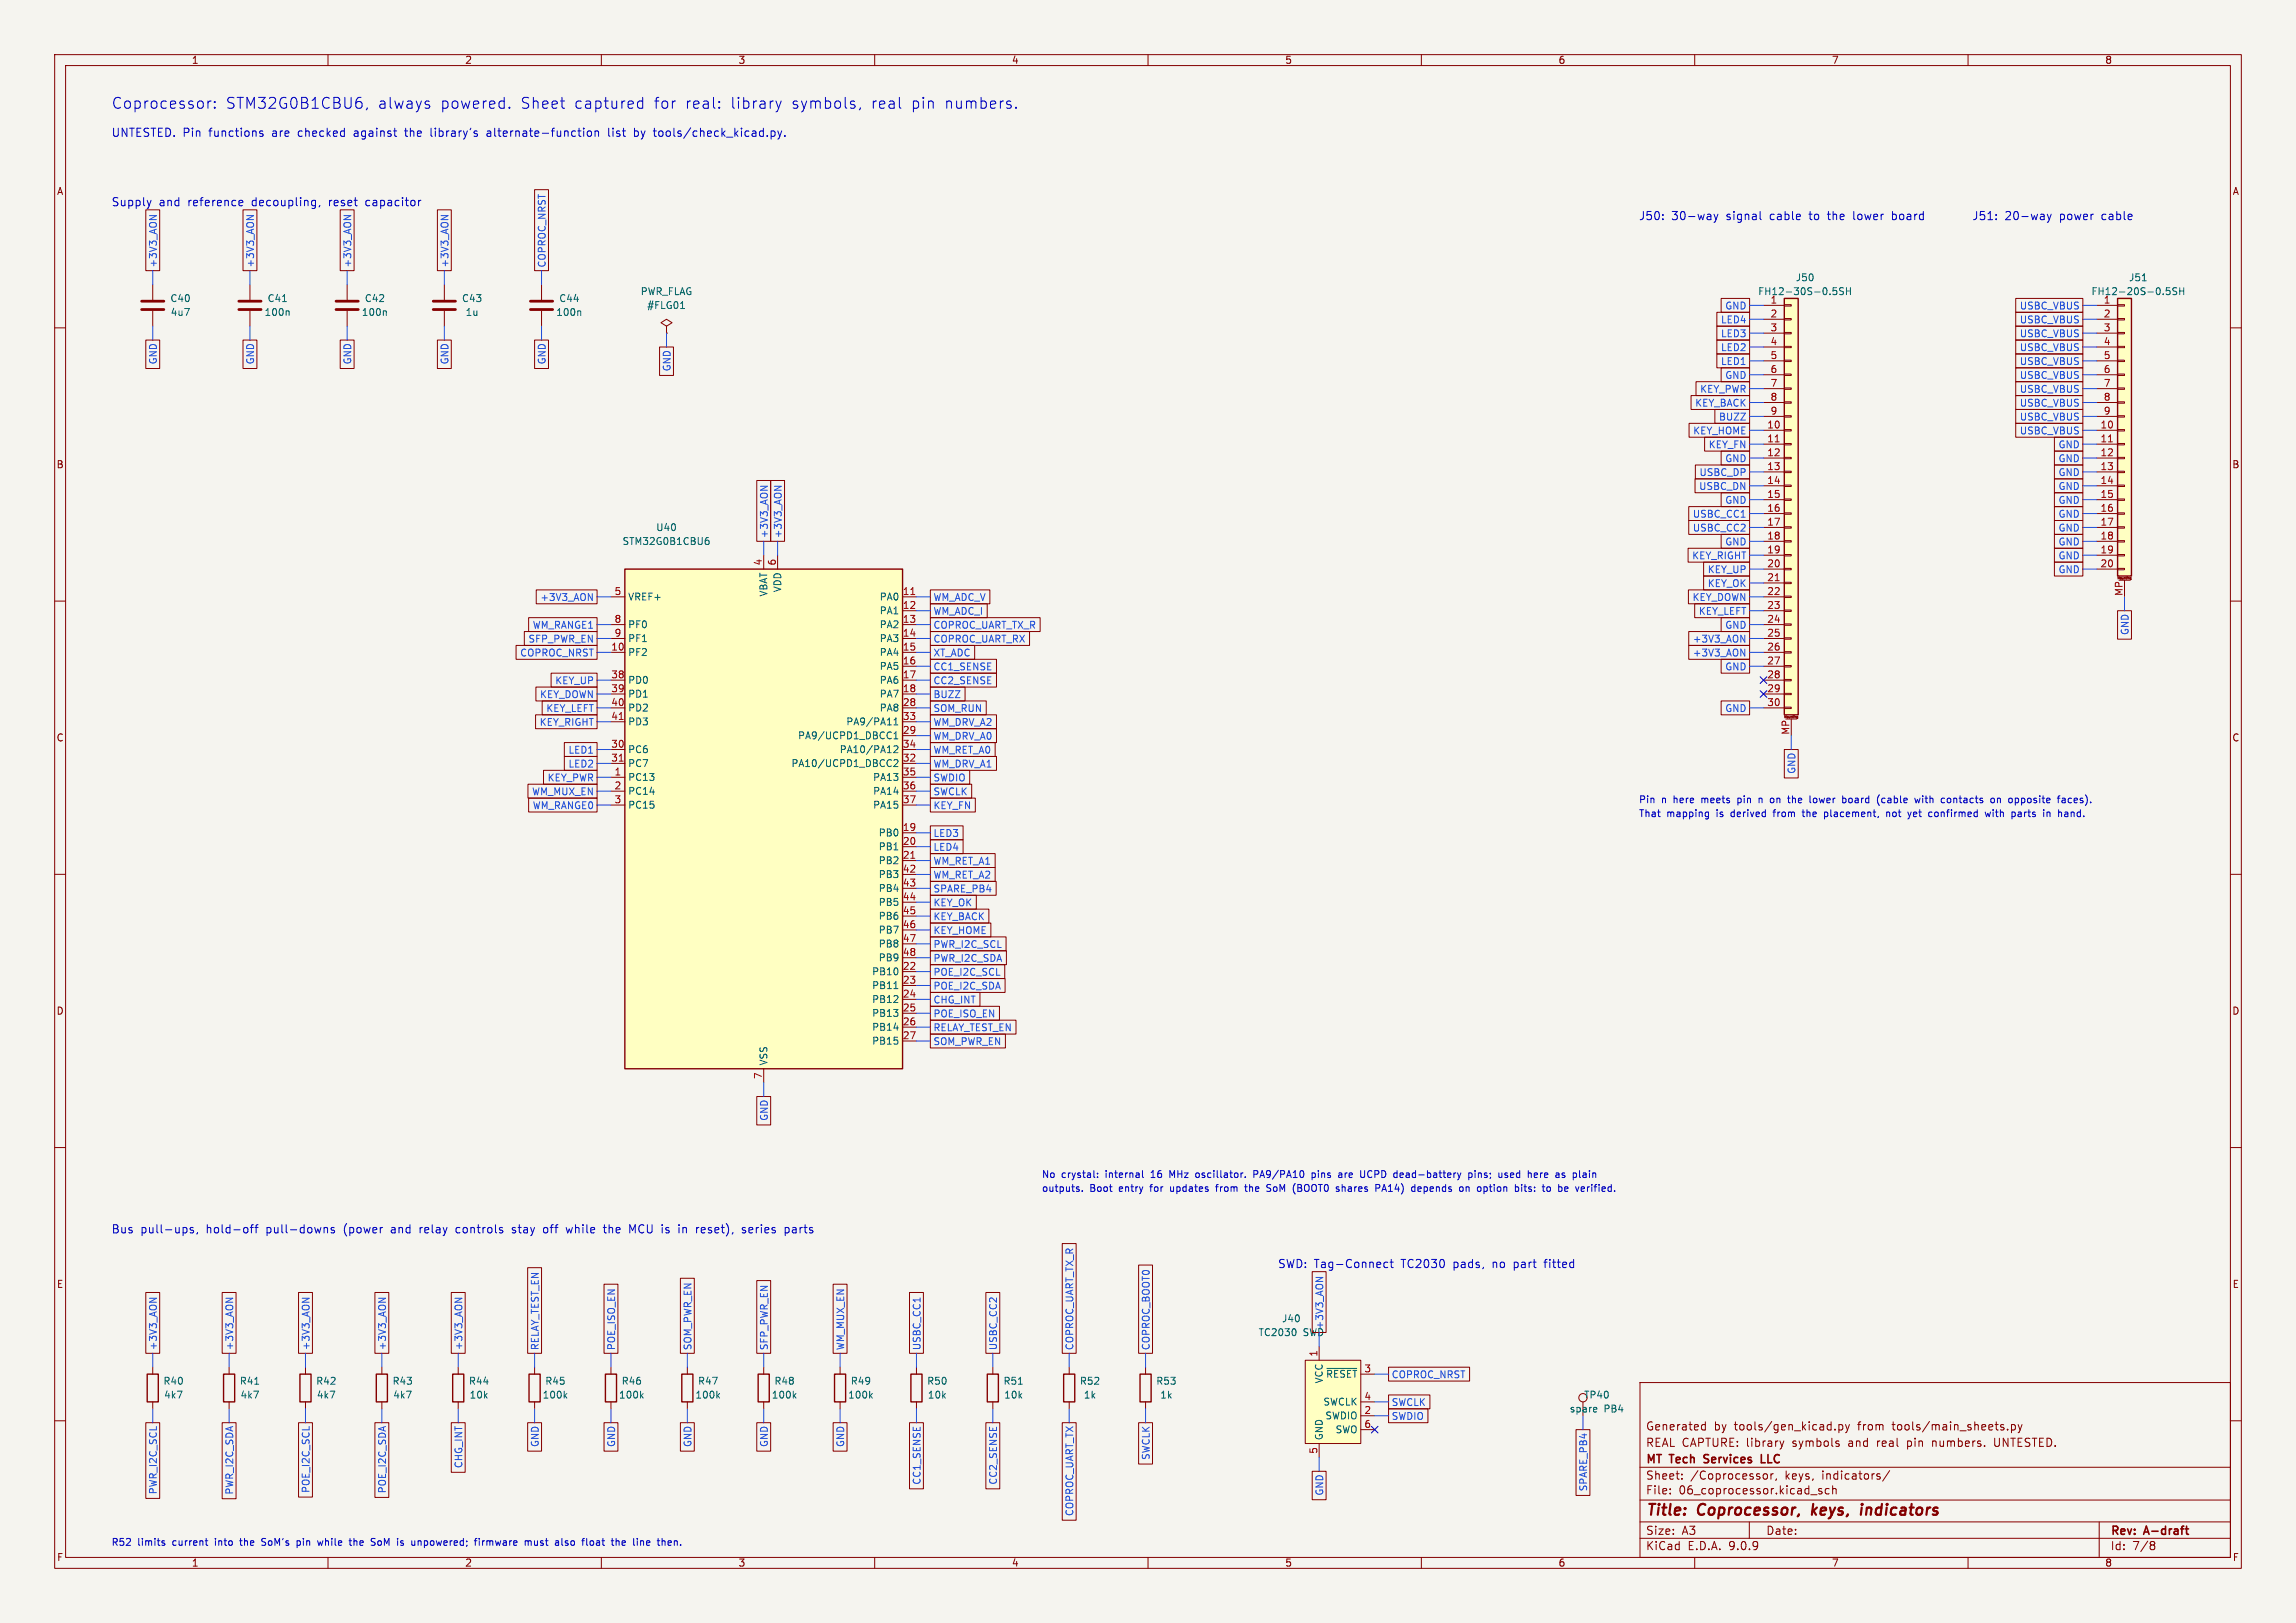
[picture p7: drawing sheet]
<svg xmlns="http://www.w3.org/2000/svg" width="420mm" height="297mm" viewBox="0 0 420 297" stroke-linecap="round" stroke-linejoin="round" font-family="sans-serif">
<defs><g id="words">
<g font-size="2.8" fill="#0000c2">
<text x="20.3" y="20.1">Coprocessor:</text>
<text x="41.2" y="20.1">STM32G0B1CBU6,</text>
<text x="69.1" y="20.1">always</text>
<text x="80.6" y="20.1">powered.</text>
<text x="95.3" y="20.1">Sheet</text>
<text x="105.2" y="20.1">captured</text>
<text x="119.8" y="20.1">for</text>
<text x="125.6" y="20.1">real:</text>
<text x="133.9" y="20.1">library</text>
<text x="145.1" y="20.1">symbols,</text>
<text x="159.7" y="20.1">real</text>
<text x="167.1" y="20.1">pin</text>
<text x="173.3" y="20.1">numbers.</text>
</g>
<g font-size="2.8" fill="#840000">
<text x="301" y="277.9">Title:</text>
<text x="310.6" y="277.9">Coprocessor,</text>
<text x="332.3" y="277.9">keys,</text>
<text x="342.1" y="277.9">indicators</text>
</g>
<g font-size="2.1" fill="#0000c2">
<text x="20.3" y="25.2">UNTESTED. Pin</text>
<text x="38.3" y="25.2">functions</text>
<text x="49.9" y="25.2">are</text>
<text x="54.8" y="25.2">checked</text>
<text x="65.2" y="25.2">against</text>
<text x="74.7" y="25.2">the</text>
<text x="79.5" y="25.2">library's</text>
<text x="89.9" y="25.2">alternate-function</text>
<text x="112.3" y="25.2">list</text>
<text x="117.2" y="25.2">by</text>
<text x="121" y="25.2">tools/check_kicad.py.</text>
<text x="20.3" y="37.9">Supply</text>
<text x="29" y="37.9">and</text>
<text x="34.4" y="37.9">reference</text>
<text x="46.2" y="37.9">decoupling,</text>
<text x="60.4" y="37.9">reset</text>
<text x="67.3" y="37.9">capacitor</text>
<text x="299.7" y="40.4">J50:</text>
<text x="305.7" y="40.4">30-way</text>
<text x="315.8" y="40.4">signal</text>
<text x="323.9" y="40.4">cable</text>
<text x="331.3" y="40.4">to</text>
<text x="334.8" y="40.4">the</text>
<text x="339.6" y="40.4">lower</text>
<text x="346.8" y="40.4">board</text>
<text x="360.7" y="40.4">J51:</text>
<text x="366.7" y="40.4">20-way</text>
<text x="376.8" y="40.4">power</text>
<text x="384.6" y="40.4">cable</text>
<text x="20.3" y="225.8">Bus</text>
<text x="25.7" y="225.8">pull-ups,</text>
<text x="37.8" y="225.8">hold-off</text>
<text x="48.9" y="225.8">pull-downs</text>
<text x="63.2" y="225.8">(power</text>
<text x="72" y="225.8">and</text>
<text x="77.3" y="225.8">relay</text>
<text x="84.1" y="225.8">controls</text>
<text x="94.6" y="225.8">stay</text>
<text x="100.4" y="225.8">off</text>
<text x="104.8" y="225.8">while</text>
<text x="111.8" y="225.8">the</text>
<text x="116.6" y="225.8">MCU is</text>
<text x="125.9" y="225.8">in</text>
<text x="129.3" y="225.8">reset),</text>
<text x="137.9" y="225.8">series</text>
<text x="145.8" y="225.8">parts</text>
<text x="233.7" y="232.2">SWD: Tag-Connect</text>
<text x="256.4" y="232.2">TC2030</text>
<text x="266" y="232.2">pads,</text>
<text x="273.3" y="232.2">no</text>
<text x="277.3" y="232.2">part</text>
<text x="283.1" y="232.2">fitted</text>
</g>
<g font-size="2.1" fill="#840000">
<text x="301" y="262">Generated</text>
<text x="313.5" y="262">by</text>
<text x="317.3" y="262">tools/gen_kicad.py</text>
<text x="340" y="262">from</text>
<text x="346.5" y="262">tools/main_sheets.py</text>
<text x="301" y="268.2">MT</text>
<text x="301" y="265">REAL CAPTURE: library</text>
<text x="305.6" y="268.2">Tech</text>
<text x="312.4" y="268.2">Services</text>
<text x="323.4" y="268.2">LLC</text>
<text x="328" y="265">symbols</text>
<text x="338.4" y="265">and</text>
<text x="343.8" y="265">real</text>
<text x="349.4" y="265">pin</text>
<text x="354.2" y="265">numbers.</text>
<text x="365.7" y="265">UNTESTED.</text>
<text x="301" y="273.7">File:</text>
<text x="301" y="271">Sheet:</text>
<text x="307.1" y="273.7">06_coprocessor.kicad_sch</text>
<text x="309.2" y="271">/Coprocessor,</text>
<text x="326.6" y="271">keys,</text>
<text x="333.5" y="271">indicators/</text>
<text x="301" y="281.1">Size:</text>
<text x="307.6" y="281.1">A3</text>
<text x="323" y="281.1">Date:</text>
<text x="386" y="281.3">Rev:</text>
<text x="392.4" y="281.3">A-draft</text>
<text x="301" y="283.9">KiCad</text>
<text x="308.7" y="283.9">E.D.A.</text>
<text x="316.3" y="283.9">9.0.9</text>
<text x="386" y="283.9">Id:</text>
<text x="390.1" y="283.9">7/8</text>
</g>
<g font-size="1.8" fill="#840000">
<text x="35" y="11.9">1</text>
<text x="85" y="11.9">2</text>
<text x="135" y="11.9">3</text>
<text x="185" y="11.9">4</text>
<text x="235" y="11.9">5</text>
<text x="285" y="11.9">6</text>
<text x="335" y="11.9">7</text>
<text x="385" y="11.9">8</text>
<text x="10.3" y="35.9">A</text>
<text x="408.3" y="35.9">A</text>
<text x="10.3" y="85.9">B</text>
<text x="408.2" y="85.9">B</text>
<text x="10.3" y="135.9">C</text>
<text x="408.2" y="135.9">C</text>
<text x="10.3" y="185.9">D</text>
<text x="408.2" y="185.9">D</text>
<text x="10.3" y="235.9">E</text>
<text x="408.3" y="235.9">E</text>
<text x="10.3" y="285.9">F</text>
<text x="35" y="286.9">1</text>
<text x="85" y="286.9">2</text>
<text x="135" y="286.9">3</text>
<text x="185" y="286.9">4</text>
<text x="235" y="286.9">5</text>
<text x="285" y="286.9">6</text>
<text x="335" y="286.9">7</text>
<text x="385" y="286.9">8</text>
<text x="408.3" y="285.9">F</text>
</g>
<g font-size="1.8" fill="#1d4ed8">
<text x="28.9" y="49.1" transform="rotate(-90 28.9 49.1)">+3V3_AON</text>
<text x="46.7" y="49.1" transform="rotate(-90 46.7 49.1)">+3V3_AON</text>
<text x="64.5" y="49.1" transform="rotate(-90 64.5 49.1)">+3V3_AON</text>
<text x="82.2" y="49.1" transform="rotate(-90 82.2 49.1)">+3V3_AON</text>
<text x="100" y="49.1" transform="rotate(-90 100 49.1)">COPROC_NRST</text>
<text x="314.7" y="59.4">LED4</text>
<text x="315.5" y="56.8">GND</text>
<text x="369.4" y="56.8">USBC_VBUS</text>
<text x="369.4" y="59.4">USBC_VBUS</text>
<text x="314.7" y="61.9">LED3</text>
<text x="314.7" y="64.5">LED2</text>
<text x="369.4" y="64.5">USBC_VBUS</text>
<text x="369.4" y="61.9">USBC_VBUS</text>
<text x="28.9" y="66.8" transform="rotate(-90 28.9 66.8)">GND</text>
<text x="46.7" y="66.8" transform="rotate(-90 46.7 66.8)">GND</text>
<text x="64.5" y="66.8" transform="rotate(-90 64.5 66.8)">GND</text>
<text x="82.2" y="66.8" transform="rotate(-90 82.2 66.8)">GND</text>
<text x="100" y="66.8" transform="rotate(-90 100 66.8)">GND</text>
<text x="122.9" y="68.1" transform="rotate(-90 122.9 68.1)">GND</text>
<text x="314.7" y="67">LED1</text>
<text x="315.5" y="69.5">GND</text>
<text x="369.4" y="69.5">USBC_VBUS</text>
<text x="369.4" y="67">USBC_VBUS</text>
<text x="310" y="74.6">KEY_BACK</text>
<text x="310.9" y="72.1">KEY_PWR</text>
<text x="314.3" y="77.2">BUZZ</text>
<text x="369.4" y="77.2">USBC_VBUS</text>
<text x="369.4" y="74.6">USBC_VBUS</text>
<text x="369.4" y="72.1">USBC_VBUS</text>
<text x="309.6" y="79.7">KEY_HOME</text>
<text x="312.5" y="82.2">KEY_FN</text>
<text x="369.4" y="79.7">USBC_VBUS</text>
<text x="376.4" y="82.2">GND</text>
<text x="310.7" y="89.9">USBC_DN</text>
<text x="310.8" y="87.3">USBC_DP</text>
<text x="315.5" y="84.8">GND</text>
<text x="376.4" y="87.3">GND</text>
<text x="376.4" y="84.8">GND</text>
<text x="376.4" y="89.9">GND</text>
<text x="309.6" y="94.9">USBC_CC1</text>
<text x="315.5" y="92.4">GND</text>
<text x="376.4" y="94.9">GND</text>
<text x="376.4" y="92.4">GND</text>
<text x="140.7" y="98.6" transform="rotate(-90 140.7 98.6)">+3V3_AON</text>
<text x="143.2" y="98.6" transform="rotate(-90 143.2 98.6)">+3V3_AON</text>
<text x="309.6" y="97.5">USBC_CC2</text>
<text x="315.5" y="100">GND</text>
<text x="376.4" y="100">GND</text>
<text x="376.4" y="97.5">GND</text>
<text x="309.4" y="102.6">KEY_RIGHT</text>
<text x="312.3" y="105.1">KEY_UP</text>
<text x="312.3" y="107.6">KEY_OK</text>
<text x="376.4" y="105.1">GND</text>
<text x="376.4" y="102.6">GND</text>
<text x="98.7" y="110.2">+3V3_AON</text>
<text x="170.7" y="112.7">WM_ADC_I</text>
<text x="170.7" y="110.2">WM_ADC_V</text>
<text x="309.5" y="110.2">KEY_DOWN</text>
<text x="310.7" y="112.7">KEY_LEFT</text>
<text x="96.6" y="117.8">SFP_PWR_EN</text>
<text x="97.4" y="115.3">WM_RANGE1</text>
<text x="170.7" y="117.8">COPROC_UART_RX</text>
<text x="170.7" y="115.3">COPROC_UART_TX_R</text>
<text x="309.6" y="117.8">+3V3_AON</text>
<text x="315.5" y="115.3">GND</text>
<text x="389.6" y="116.3" transform="rotate(-90 389.6 116.3)">GND</text>
<text x="95.1" y="120.3">COPROC_NRST</text>
<text x="101.5" y="125.4">KEY_UP</text>
<text x="170.7" y="120.3">XT_ADC</text>
<text x="170.7" y="122.9">CC1_SENSE</text>
<text x="170.7" y="125.4">CC2_SENSE</text>
<text x="309.6" y="120.3">+3V3_AON</text>
<text x="315.5" y="122.9">GND</text>
<text x="98.7" y="128">KEY_DOWN</text>
<text x="99.8" y="130.5">KEY_LEFT</text>
<text x="170.7" y="128">BUZZ</text>
<text x="170.7" y="130.5">SOM_RUN</text>
<text x="315.5" y="130.5">GND</text>
<text x="98.6" y="133">KEY_RIGHT</text>
<text x="170.7" y="133">WM_DRV_A2</text>
<text x="170.7" y="135.6">WM_DRV_A0</text>
<text x="100.1" y="143.2">KEY_PWR</text>
<text x="103.9" y="140.7">LED2</text>
<text x="103.9" y="138.1">LED1</text>
<text x="170.7" y="138.1">WM_RET_A0</text>
<text x="170.7" y="140.7">WM_DRV_A1</text>
<text x="170.7" y="143.2">SWDIO</text>
<text x="328.6" y="141.7" transform="rotate(-90 328.6 141.7)">GND</text>
<text x="97.2" y="145.7">WM_MUX_EN</text>
<text x="97.4" y="148.3">WM_RANGE0</text>
<text x="170.7" y="145.7">SWCLK</text>
<text x="170.7" y="148.3">KEY_FN</text>
<text x="170.7" y="153.4">LED3</text>
<text x="170.7" y="155.9">LED4</text>
<text x="170.7" y="161">WM_RET_A2</text>
<text x="170.7" y="158.4">WM_RET_A1</text>
<text x="170.7" y="163.5">SPARE_PB4</text>
<text x="170.7" y="166.1">KEY_OK</text>
<text x="170.7" y="168.6">KEY_BACK</text>
<text x="170.7" y="173.7">PWR_I2C_SCL</text>
<text x="170.7" y="171.1">KEY_HOME</text>
<text x="170.7" y="176.2">PWR_I2C_SDA</text>
<text x="170.7" y="178.8">POE_I2C_SCL</text>
<text x="170.7" y="183.8">CHG_INT</text>
<text x="170.7" y="181.3">POE_I2C_SDA</text>
<text x="170.7" y="186.4">POE_ISO_EN</text>
<text x="170.7" y="188.9">RELAY_TEST_EN</text>
<text x="170.7" y="191.5">SOM_PWR_EN</text>
<text x="140.7" y="205.2" transform="rotate(-90 140.7 205.2)">GND</text>
<text x="242.3" y="243.4" transform="rotate(-90 242.3 243.4)">+3V3_AON</text>
<text x="28.9" y="247.2" transform="rotate(-90 28.9 247.2)">+3V3_AON</text>
<text x="42.9" y="247.2" transform="rotate(-90 42.9 247.2)">+3V3_AON</text>
<text x="56.8" y="247.2" transform="rotate(-90 56.8 247.2)">+3V3_AON</text>
<text x="70.8" y="247.2" transform="rotate(-90 70.8 247.2)">+3V3_AON</text>
<text x="84.8" y="247.2" transform="rotate(-90 84.8 247.2)">+3V3_AON</text>
<text x="98.7" y="247.2" transform="rotate(-90 98.7 247.2)">RELAY_TEST_EN</text>
<text x="112.7" y="247.2" transform="rotate(-90 112.7 247.2)">POE_ISO_EN</text>
<text x="126.7" y="247.2" transform="rotate(-90 126.7 247.2)">SOM_PWR_EN</text>
<text x="140.7" y="247.2" transform="rotate(-90 140.7 247.2)">SFP_PWR_EN</text>
<text x="154.6" y="247.2" transform="rotate(-90 154.6 247.2)">WM_MUX_EN</text>
<text x="168.6" y="247.2" transform="rotate(-90 168.6 247.2)">USBC_CC1</text>
<text x="182.6" y="247.2" transform="rotate(-90 182.6 247.2)">USBC_CC2</text>
<text x="196.5" y="247.2" transform="rotate(-90 196.5 247.2)">COPROC_UART_TX_R</text>
<text x="210.5" y="247.2" transform="rotate(-90 210.5 247.2)">COPROC_BOOT0</text>
<text x="254.5" y="252.4">COPROC_NRST</text>
<text x="254.5" y="257.5">SWCLK</text>
<text x="254.5" y="260">SWDIO</text>
<text x="84.8" y="268.8" transform="rotate(-90 84.8 268.8)">CHG_INT</text>
<text x="98.7" y="264.9" transform="rotate(-90 98.7 264.9)">GND</text>
<text x="112.7" y="264.9" transform="rotate(-90 112.7 264.9)">GND</text>
<text x="126.7" y="264.9" transform="rotate(-90 126.7 264.9)">GND</text>
<text x="140.7" y="264.9" transform="rotate(-90 140.7 264.9)">GND</text>
<text x="154.6" y="264.9" transform="rotate(-90 154.6 264.9)">GND</text>
<text x="210.5" y="267.3" transform="rotate(-90 210.5 267.3)">SWCLK</text>
<text x="28.9" y="273.5" transform="rotate(-90 28.9 273.5)">PWR_I2C_SCL</text>
<text x="42.9" y="273.6" transform="rotate(-90 42.9 273.6)">PWR_I2C_SDA</text>
<text x="56.8" y="273.3" transform="rotate(-90 56.8 273.3)">POE_I2C_SCL</text>
<text x="70.8" y="273.4" transform="rotate(-90 70.8 273.4)">POE_I2C_SDA</text>
<text x="168.6" y="271.8" transform="rotate(-90 168.6 271.8)">CC1_SENSE</text>
<text x="182.6" y="271.8" transform="rotate(-90 182.6 271.8)">CC2_SENSE</text>
<text x="242.3" y="273.8" transform="rotate(-90 242.3 273.8)">GND</text>
<text x="290.5" y="273" transform="rotate(-90 290.5 273)">SPARE_PB4</text>
<text x="196.5" y="277.5" transform="rotate(-90 196.5 277.5)">COPROC_UART_TX</text>
</g>
<g font-size="1.8" fill="#006464">
<text x="328.4" y="51.7">J50</text>
<text x="389.4" y="51.7">J51</text>
<text x="31.1" y="55.5">C40</text>
<text x="31.1" y="58">4u7</text>
<text x="48.3" y="58">100n</text>
<text x="48.9" y="55.5">C41</text>
<text x="66.1" y="58">100n</text>
<text x="66.6" y="55.5">C42</text>
<text x="84.4" y="55.5">C43</text>
<text x="85.1" y="58">1u</text>
<text x="101.6" y="58">100n</text>
<text x="102.2" y="55.5">C44</text>
<text x="117.1" y="54.2">PWR_FLAG</text>
<text x="118.3" y="56.7">#FLG01</text>
<text x="321.5" y="54.2">FH12-30S-0.5SH</text>
<text x="323.8" y="55.6">1</text>
<text x="382.5" y="54.2">FH12-20S-0.5SH</text>
<text x="384.7" y="55.6">1</text>
<text x="113.8" y="99.9">STM32G0B1CBU6</text>
<text x="119.9" y="97.4">U40</text>
<text x="114.8" y="110.1">VREF+</text>
<text x="140.6" y="109.3" transform="rotate(-90 140.6 109.3)">VBAT</text>
<text x="143.1" y="108.5" transform="rotate(-90 143.1 108.5)">VDD</text>
<text x="160.8" y="110.1">PA0</text>
<text x="160.8" y="112.6">PA1</text>
<text x="114.8" y="115.2">PF0</text>
<text x="114.8" y="117.7">PF1</text>
<text x="160.8" y="115.2">PA2</text>
<text x="160.8" y="117.7">PA3</text>
<text x="114.8" y="120.2">PF2</text>
<text x="114.8" y="125.3">PD0</text>
<text x="160.8" y="120.2">PA4</text>
<text x="160.8" y="122.8">PA5</text>
<text x="160.8" y="125.3">PA6</text>
<text x="114.8" y="127.9">PD1</text>
<text x="114.8" y="130.4">PD2</text>
<text x="160.8" y="127.9">PA7</text>
<text x="160.8" y="130.4">PA8</text>
<text x="114.8" y="132.9">PD3</text>
<text x="145.9" y="135.5">PA9/UCPD1_DBCC1</text>
<text x="154.7" y="132.9">PA9/PA11</text>
<text x="114.8" y="138">PC6</text>
<text x="114.8" y="140.6">PC7</text>
<text x="114.8" y="143.1">PC13</text>
<text x="144.7" y="140.6">PA10/UCPD1_DBCC2</text>
<text x="153.5" y="138">PA10/PA12</text>
<text x="159.6" y="143.1">PA13</text>
<text x="114.8" y="145.6">PC14</text>
<text x="114.8" y="148.2">PC15</text>
<text x="159.6" y="145.6">PA14</text>
<text x="159.6" y="148.2">PA15</text>
<text x="160.6" y="153.3">PB0</text>
<text x="160.6" y="155.8">PB1</text>
<text x="160.6" y="158.3">PB2</text>
<text x="160.6" y="160.9">PB3</text>
<text x="160.6" y="163.4">PB4</text>
<text x="160.6" y="166">PB5</text>
<text x="160.6" y="168.5">PB6</text>
<text x="160.6" y="171">PB7</text>
<text x="160.6" y="173.6">PB8</text>
<text x="159.4" y="178.7">PB10</text>
<text x="160.6" y="176.1">PB9</text>
<text x="159.4" y="181.2">PB11</text>
<text x="159.4" y="183.7">PB12</text>
<text x="159.4" y="186.3">PB13</text>
<text x="159.4" y="188.8">PB14</text>
<text x="159.4" y="191.4">PB15</text>
<text x="140.6" y="195.1" transform="rotate(-90 140.6 195.1)">VSS</text>
<text x="230.1" y="244.7">TC2030</text>
<text x="234.4" y="242.2">J40</text>
<text x="238.4" y="244.7">SWD</text>
<text x="29.8" y="253.6">R40</text>
<text x="29.9" y="256.1">4k7</text>
<text x="43.8" y="253.6">R41</text>
<text x="43.9" y="256.1">4k7</text>
<text x="57.7" y="253.6">R42</text>
<text x="57.9" y="256.1">4k7</text>
<text x="71.7" y="253.6">R43</text>
<text x="71.8" y="256.1">4k7</text>
<text x="85.7" y="253.6">R44</text>
<text x="85.8" y="256.1">10k</text>
<text x="99.2" y="256.1">100k</text>
<text x="99.7" y="253.6">R45</text>
<text x="113.1" y="256.1">100k</text>
<text x="113.6" y="253.6">R46</text>
<text x="127.1" y="256.1">100k</text>
<text x="127.6" y="253.6">R47</text>
<text x="141.1" y="256.1">100k</text>
<text x="141.6" y="253.6">R48</text>
<text x="155.1" y="256.1">100k</text>
<text x="155.5" y="253.6">R49</text>
<text x="169.5" y="253.6">R50</text>
<text x="169.6" y="256.1">10k</text>
<text x="183.5" y="253.6">R51</text>
<text x="183.6" y="256.1">10k</text>
<text x="197.4" y="253.6">R52</text>
<text x="198.2" y="256.1">1k</text>
<text x="211.4" y="253.6">R53</text>
<text x="212.1" y="256.1">1k</text>
<text x="242" y="257.4">SWCLK</text>
<text x="242.2" y="253.3" transform="rotate(-90 242.2 253.3)">VCC</text>
<text x="242.5" y="252.3">~{RESET}</text>
<text x="289.7" y="256.1">TP40</text>
<text x="242.2" y="263.7" transform="rotate(-90 242.2 263.7)">GND</text>
<text x="242.3" y="259.9">SWDIO</text>
<text x="244.2" y="262.5">SWO</text>
<text x="287" y="258.7">spare</text>
<text x="293.4" y="258.7">PB4</text>
</g>
<g font-size="1.8" fill="#a90000">
<text x="323.8" y="58.2">2</text>
<text x="384.7" y="58.2">2</text>
<text x="323.8" y="60.7">3</text>
<text x="323.8" y="63.2">4</text>
<text x="323.8" y="65.8">5</text>
<text x="384.7" y="60.7">3</text>
<text x="384.7" y="63.2">4</text>
<text x="384.7" y="65.8">5</text>
<text x="323.8" y="68.3">6</text>
<text x="323.8" y="70.9">7</text>
<text x="384.7" y="68.3">6</text>
<text x="384.7" y="70.9">7</text>
<text x="323.8" y="73.4">8</text>
<text x="323.8" y="75.9">9</text>
<text x="384.7" y="73.4">8</text>
<text x="384.7" y="75.9">9</text>
<text x="323.2" y="78.5">10</text>
<text x="323.2" y="81">11</text>
<text x="323.2" y="83.6">12</text>
<text x="384.1" y="78.5">10</text>
<text x="384.1" y="81">11</text>
<text x="384.1" y="83.6">12</text>
<text x="323.2" y="86.1">13</text>
<text x="323.2" y="88.6">14</text>
<text x="384.1" y="86.1">13</text>
<text x="384.1" y="88.6">14</text>
<text x="323.2" y="91.2">15</text>
<text x="323.2" y="93.7">16</text>
<text x="384.1" y="91.2">15</text>
<text x="384.1" y="93.7">16</text>
<text x="323.2" y="96.3">17</text>
<text x="323.2" y="98.8">18</text>
<text x="323.2" y="101.3">19</text>
<text x="384.1" y="96.3">17</text>
<text x="384.1" y="98.8">18</text>
<text x="384.1" y="101.3">19</text>
<text x="139.4" y="103.6" transform="rotate(-90 139.4 103.6)">4</text>
<text x="142" y="103.6" transform="rotate(-90 142 103.6)">6</text>
<text x="323.2" y="103.9">20</text>
<text x="323.2" y="106.4">21</text>
<text x="384.1" y="103.9">20</text>
<text x="112.3" y="109">5</text>
<text x="165.1" y="109">11</text>
<text x="165.1" y="111.5">12</text>
<text x="323.2" y="109">22</text>
<text x="323.2" y="111.5">23</text>
<text x="388.4" y="109.2" transform="rotate(-90 388.4 109.2)">MP</text>
<text x="111.7" y="119.1">10</text>
<text x="112.3" y="114">8</text>
<text x="112.3" y="116.6">9</text>
<text x="165.1" y="114">13</text>
<text x="165.1" y="116.6">14</text>
<text x="165.1" y="119.1">15</text>
<text x="323.2" y="114">24</text>
<text x="323.2" y="116.6">25</text>
<text x="323.2" y="119.1">26</text>
<text x="111.7" y="124.2">38</text>
<text x="165.1" y="121.7">16</text>
<text x="165.1" y="124.2">17</text>
<text x="323.2" y="121.7">27</text>
<text x="323.2" y="124.2">28</text>
<text x="111.7" y="126.7">39</text>
<text x="111.7" y="129.3">40</text>
<text x="111.7" y="131.8">41</text>
<text x="165.1" y="126.7">18</text>
<text x="165.1" y="129.3">28</text>
<text x="165.1" y="131.8">33</text>
<text x="323.2" y="126.7">29</text>
<text x="323.2" y="129.3">30</text>
<text x="111.7" y="136.9">30</text>
<text x="165.1" y="134.4">29</text>
<text x="165.1" y="136.9">34</text>
<text x="327.4" y="134.6" transform="rotate(-90 327.4 134.6)">MP</text>
<text x="111.7" y="139.4">31</text>
<text x="112.3" y="142">1</text>
<text x="165.1" y="139.4">32</text>
<text x="165.1" y="142">35</text>
<text x="112.3" y="144.5">2</text>
<text x="112.3" y="147.1">3</text>
<text x="165.1" y="144.5">36</text>
<text x="165.1" y="147.1">37</text>
<text x="165.1" y="152.1">19</text>
<text x="165.1" y="154.7">20</text>
<text x="165.1" y="157.2">21</text>
<text x="165.1" y="159.8">42</text>
<text x="165.1" y="162.3">43</text>
<text x="165.1" y="164.8">44</text>
<text x="165.1" y="167.4">45</text>
<text x="165.1" y="169.9">46</text>
<text x="165.1" y="172.5">47</text>
<text x="165.1" y="175">48</text>
<text x="165.1" y="177.5">22</text>
<text x="165.1" y="180.1">23</text>
<text x="165.1" y="182.6">24</text>
<text x="165.1" y="185.2">25</text>
<text x="165.1" y="187.7">26</text>
<text x="165.1" y="190.2">27</text>
<text x="139.4" y="197.6" transform="rotate(-90 139.4 197.6)">7</text>
<text x="241" y="248.4" transform="rotate(-90 241 248.4)">1</text>
<text x="249.5" y="251.2">3</text>
<text x="249.5" y="256.3">4</text>
<text x="249.5" y="258.8">2</text>
<text x="249.5" y="261.4">6</text>
<text x="241" y="266.1" transform="rotate(-90 241 266.1)">5</text>
</g>
<g font-size="1.8" fill="#0000c2">
<text x="299.7" y="149.6">That</text>
<text x="299.7" y="147.1">Pin</text>
<text x="303.9" y="147.1">n</text>
<text x="304.9" y="149.6">mapping</text>
<text x="306.2" y="147.1">here</text>
<text x="311.5" y="147.1">meets</text>
<text x="314.1" y="149.6">is</text>
<text x="316.9" y="149.6">derived</text>
<text x="318.3" y="147.1">pin</text>
<text x="322.4" y="147.1">n</text>
<text x="324.7" y="147.1">on</text>
<text x="324.9" y="149.6">from</text>
<text x="328.2" y="147.1">the</text>
<text x="330.4" y="149.6">the</text>
<text x="332.3" y="147.1">lower</text>
<text x="334.6" y="149.6">placement,</text>
<text x="338.5" y="147.1">board</text>
<text x="345.1" y="147.1">(cable</text>
<text x="346.1" y="149.6">not</text>
<text x="350.3" y="149.6">yet</text>
<text x="352.2" y="147.1">with</text>
<text x="354.3" y="149.6">confirmed</text>
<text x="357.2" y="147.1">contacts</text>
<text x="364.9" y="149.6">with</text>
<text x="366.5" y="147.1">on</text>
<text x="369.9" y="149.6">parts</text>
<text x="369.9" y="147.1">opposite</text>
<text x="375.9" y="149.6">in</text>
<text x="378.8" y="149.6">hand.</text>
<text x="379.1" y="147.1">faces).</text>
<text x="190.5" y="215.6">No</text>
<text x="194.2" y="215.6">crystal:</text>
<text x="202.3" y="215.6">internal</text>
<text x="210.8" y="215.6">16</text>
<text x="214.4" y="215.6">MHz</text>
<text x="219.4" y="215.6">oscillator.</text>
<text x="230.2" y="215.6">PA9/PA10</text>
<text x="241" y="215.6">pins</text>
<text x="246.1" y="215.6">are</text>
<text x="250.3" y="215.6">UCPD</text>
<text x="256.6" y="215.6">dead-battery</text>
<text x="270.5" y="215.6">pins;</text>
<text x="276.2" y="215.6">used</text>
<text x="281.8" y="215.6">here</text>
<text x="287.1" y="215.6">as</text>
<text x="290.4" y="215.6">plain</text>
<text x="190.5" y="218.2">outputs.</text>
<text x="199.4" y="218.2">Boot</text>
<text x="204.8" y="218.2">entry</text>
<text x="210.7" y="218.2">for</text>
<text x="214.5" y="218.2">updates</text>
<text x="223.1" y="218.2">from</text>
<text x="228.7" y="218.2">the</text>
<text x="232.8" y="218.2">SoM</text>
<text x="237.8" y="218.2">(BOOT0</text>
<text x="245.9" y="218.2">shares</text>
<text x="253.3" y="218.2">PA14)</text>
<text x="260.1" y="218.2">depends</text>
<text x="269.1" y="218.2">on</text>
<text x="272.5" y="218.2">option</text>
<text x="279.6" y="218.2">bits:</text>
<text x="284.9" y="218.2">to</text>
<text x="288" y="218.2">be</text>
<text x="291.4" y="218.2">verified.</text>
<text x="20.3" y="283">R52</text>
<text x="25.2" y="283">limits</text>
<text x="31.7" y="283">current</text>
<text x="39.6" y="283">into</text>
<text x="44.4" y="283">the</text>
<text x="48.6" y="283">SoM's</text>
<text x="55.2" y="283">pin</text>
<text x="59.2" y="283">while</text>
<text x="65.2" y="283">the</text>
<text x="69.4" y="283">SoM</text>
<text x="74.4" y="283">is</text>
<text x="77.2" y="283">unpowered;</text>
<text x="89" y="283">firmware</text>
<text x="98.3" y="283">must</text>
<text x="104.1" y="283">also</text>
<text x="109.2" y="283">float</text>
<text x="114.8" y="283">the</text>
<text x="119" y="283">line</text>
<text x="123.6" y="283">then.</text>
</g>
<g font-size=".5" fill="#840000">
<text x="387.2" y="106.1">Mounting</text>
<text x="326.3" y="131.5">Mounting</text>
</g>
</g></defs>
<path d="M0 0h420v297h-420z" fill="#f5f4ef" stroke="#f5f4ef" stroke-width=".18"/>
<g fill="none" stroke="#840000" stroke-width=".18">
<path d="M10 10h400v277h-400zM12 12h396v273h-396zM60 10v2M110 10v2M160 10v2M210 10v2M260 10v2M310 10v2M360 10v2M10 60h2M408 60h2M10 110h2"/>
<path d="M408 110h2M10 160h2M408 160h2M10 210h2M408 210h2M27.9 250.2v1.3M27.9 256.5v1.3M300 253h108v32h-108zM10 260h2M300 278.5h108M300 274.5h108M300 268.5h108"/>
<path d="M305.5 273.2v.2M305.5 272.5v.1M307.7 270.5v.2M307.7 269.8v.1M311.4 261.6h.5M311.4 260.8h.5M311.9 260.2v1.5M320 278.5v3M322.7 269.8l.3-.1 .3 .3v.4l-.1 .2h-.5M323.9 269.7v1M324.4 269.7l-.3 .1-.2 .2M324.9 270.6l-.1 .3"/>
<path d="M325.6 263.7l.3 1M325.9 264.7l-.1 .3M326.3 263.7l-.4 1M333.2 272.5l-.3-.1-.2 .2v.2l.5 .2v.3h-.5M334.6 272.5l-.4-.1-.3 .3v.4l.1 .2h.6M335.2 272.5l.2-.1 .4 .1 .1 .9M335.2 271.9v1.5M335.7 261.5v.2M336.2 264.2l.2 .2-.2 .3M336.2 263.7l.2 .1M336.4 260.8l.4-.1 .3 .3v.4l-.2 .2h-.5M336.4 260.7v1.5"/>
<path d="M337.6 260.7l.3 1M337.9 261.7l-.3 .5M338.3 260.7l-.4 1M343.7 270.2l.2 .2-.2 .3M343.7 269.7l.2 .1M345.7 269.1l-1.3 1.9M353.5 263.7v1M353.6 263.8h-.1M364.9 263.2v1.2l.3 .3M367.2 261.5v.2M367.9 260.8l.5-.1 .3 .3v.4l-.2 .2h-.6M367.9 260.7v1.5"/>
<path d="M369.2 260.7l.3 1M369.5 261.7l-.3 .5M369.9 260.7l-.4 1M384 278.5v6.5M408 260h2M60 285v2M110 285v2M160 285v2M210 285v2M260 285v2M300 281.5h108M310 285v2"/>
<path d="M360 285v2M393.6 282.1l.4 .1 .2 .2-.3 .3M393.6 282.7h.3M393.9 282.7l.2 .2 .1 .4-.2 .2-.4 .1"/>
</g>
<path d="M311.7 267.6l.2 .1M311.8 266.3v.5M322.2 266.2v1.5h.7M399.8 279.8h.5M400 279.3v1.3l.3 .2" fill="none" stroke="#840000" stroke-width=".3"/>
<path d="M331.7 275.2l-.3 2M332.4 275.9l-.9 .7M340.5 275.9l-.1 1.3M340.6 275.2v.2M340.6 275.2l-.1 .1 .1 .1M340.6 275.2l.1 .1-.1 .1" fill="none" stroke="#840000" stroke-width=".4"/>
<path d="M26.9 251.5h2.1v5h-2.1z" fill="none" stroke="#840000" stroke-width=".25"/>
<path d="M326.4 54.6h2.5v76.2h-2.5z" fill="#ffffc2"/>
<path d="M326.4 54.6h2.5v76.2h-2.5z" fill="none" stroke="#840000" stroke-width=".25"/>
<g fill="none" stroke="#840000" stroke-width=".18">
<path d="M322.6 55.9h3.8M322.6 58.4h3.8M326.4 55.8h1.3v.2h-1.3zM326.4 58.3h1.3v.2h-1.3zM322.6 61h3.8M322.6 63.5h3.8M322.6 66h3.8M322.6 68.6h3.8M322.6 71.1h3.8M322.6 73.7h3.8M322.6 76.2h3.8M322.6 78.7h3.8"/>
<path d="M326.4 60.8h1.3v.3h-1.3zM326.4 63.4h1.3v.2h-1.3zM326.4 65.9h1.3v.3h-1.3zM326.4 68.5h1.3v.2h-1.3zM326.4 71h1.3v.2h-1.3zM326.4 73.5h1.3v.3h-1.3zM326.4 76.1h1.3v.2h-1.3zM326.4 78.6h1.3v.3h-1.3zM322.6 81.3h3.8M322.6 83.8h3.8M322.6 86.4h3.8M322.6 88.9h3.8"/>
<path d="M322.6 91.4h3.8M322.6 94h3.8M322.6 96.5h3.8M322.6 99.1h3.8M326.4 81.2h1.3v.2h-1.3zM326.4 83.7h1.3v.2h-1.3zM326.4 86.2h1.3v.3h-1.3zM326.4 88.8h1.3v.2h-1.3zM326.4 91.3h1.3v.3h-1.3zM326.4 93.9h1.3v.2h-1.3zM326.4 96.4h1.3v.2h-1.3zM326.4 98.9h1.3v.3h-1.3z"/>
<path d="M322.6 101.6h3.8M322.6 104.1h3.8M322.6 106.7h3.8M322.6 109.2h3.8M322.6 111.8h3.8M322.6 114.3h3.8M322.6 116.8h3.8M322.6 119.4h3.8M326.4 101.5h1.3v.2h-1.3zM326.4 104h1.3v.3h-1.3zM326.4 106.6h1.3v.2h-1.3zM326.4 109.1h1.3v.2h-1.3z"/>
<path d="M326.4 111.6h1.3v.3h-1.3zM326.4 114.2h1.3v.2h-1.3zM326.4 116.7h1.3v.3h-1.3zM326.4 119.3h1.3v.2h-1.3zM322.6 121.9h3.8M322.6 124.5h3.8M322.6 127h3.8M322.6 129.5h3.8M326.4 121.8h1.3v.2h-1.3zM326.4 124.3h1.3v.3h-1.3zM326.4 126.9h1.3v.2h-1.3zM326.4 129.4h1.3v.3h-1.3z"/>
<path d="M326.6 131.6h2.1M327.7 131.6v3M328.8 131.3h-.1v-.2h.1v.3l-.1 .1"/>
</g>
<path d="M324.7 80.9h.8M324.7 106.3h.8" fill="none" stroke="#a90000" stroke-width=".18"/>
<path d="M335.3 52.6h.6M335.5 53.1h.3l.2 .3-.1 .4-.4 .1M337.2 52.7l-.5-.1-.2 .2v.3l.6 .3 .1 .3-.2 .2h-.5M337.8 52.6v1.3M337.8 53.3h.7M338.5 52.6v1.3" fill="none" stroke="#006464" stroke-width=".18"/>
<path d="M114.3 104.1h50.8v91.5h-50.8z" fill="#ffffc2"/>
<path d="M114.3 104.1h50.8v91.5h-50.8z" fill="none" stroke="#840000" stroke-width=".25"/>
<g fill="none" stroke="#840000" stroke-width=".18">
<path d="M81.3 52.1v2.8M81.3 56.9v2.8M99.1 52.1v2.8M99.1 56.9v2.8M121.9 59.7l1-.6-1-.7-1 .7 1 .6v1.3M121.9 61h.1M111.8 109.2h2.5M111.8 114.3h2.5M111.8 116.8h2.5M111.8 119.4h2.5M139.7 101.6v2.5M142.2 101.6v2.5"/>
<path d="M165.1 109.2h2.5M165.1 114.3h2.5M165.1 116.8h2.5M165.1 119.4h2.5M165.1 111.8h2.5M111.8 124.5h2.5M111.8 127h2.5M111.8 129.5h2.5M111.8 132.1h2.5M111.8 137.2h2.5M111.8 139.7h2.5M165.1 124.5h2.5"/>
<path d="M165.1 127h2.5M165.1 129.5h2.5M165.1 132.1h2.5M165.1 137.2h2.5M165.1 139.7h2.5M165.1 121.9h2.5M165.1 134.6h2.5M111.8 142.2h2.5M111.8 144.8h2.5M111.8 147.3h2.5M165.1 142.2h2.5M165.1 144.8h2.5"/>
<path d="M165.1 147.3h2.5M165.1 152.4h2.5M165.1 154.9h2.5M165.1 157.5h2.5M165.1 160h2.5M165.1 162.6h2.5M165.1 165.1h2.5M165.1 167.6h2.5M165.1 170.2h2.5M165.1 172.7h2.5M165.1 175.3h2.5M165.1 177.8h2.5"/>
<path d="M139.7 195.6v2.5M165.1 180.3h2.5M165.1 182.9h2.5M165.1 185.4h2.5M165.1 188h2.5M165.1 190.5h2.5"/>
</g>
<path d="M166.6 108.8h.7M113.3 131.7h.7M113.3 139.3h.7M166.6 157.1h.7" fill="none" stroke="#a90000" stroke-width=".18"/>
<g fill="none" stroke="#006464" stroke-width=".18">
<path d="M106 56.9l.2 .2v.6M124.5 56.5h.7M129.2 98.9h.3l.2 .2v.4l-.5 .1M129.6 98.4h-.4M162.8 133.9l.2 .2M163 139.1h.1M163 135.1l-.2 .1M163.5 132.7h.7M163.5 131.8l.4-.4v1.3M163.5 134.3l.4-.4v1.3M163.5 135.2h.7M163.5 136.6l.5-.1 .2 .3-.7 .9h.7"/>
<path d="M163.5 139.1l.5-.1 .2 .4-.7 .9h.7M163 140.2h.1M163.5 180.9h.7"/>
</g>
<path d="M79.2 55.1h4.1M79.2 56.6h4.1M97 55.1h4.1M97 56.6h4.1" fill="none" stroke="#840000" stroke-width=".51"/>
<path d="M238.8 248.9h10.1v15.3h-10.1z" fill="#ffffc2"/>
<g fill="none" stroke="#840000" stroke-width=".18">
<path d="M27.9 52.1v2.8M27.9 56.9v2.8M45.7 52.1v2.8M45.7 56.9v2.8M63.5 52.1v2.8M63.5 56.9v2.8M41.9 250.2v1.3M41.9 256.5v1.3M55.9 250.2v1.3M55.9 256.5v1.3M69.8 250.2v1.3M69.8 256.5v1.3"/>
<path d="M83.8 250.2v1.3M83.8 256.5v1.3M97.8 250.2v1.3M97.8 256.5v1.3M111.8 250.2v1.3M111.8 256.5v1.3M125.7 250.2v1.3M125.7 256.5v1.3M139.7 250.2v1.3M139.7 256.5v1.3M153.7 250.2v1.3M153.7 256.5v1.3"/>
<path d="M167.6 250.2v1.3M167.6 256.5v1.3M181.6 250.2v1.3M181.6 256.5v1.3M195.6 250.2v1.3M195.6 256.5v1.3M209.5 250.2v1.3M209.5 256.5v1.3M238.8 248.9h10.1v15.3h-10.1zM241.3 246.4v2.5M248.9 251.5h2.6M248.9 256.5h2.6"/>
<path d="M248.9 259.1h2.6M289.6 256.5v2.6M241.3 264.2v2.5M248.9 261.6h2.6"/>
<circle cx="289.6" cy="255.8" r=".76"/>
</g>
<g fill="none" stroke="#006464" stroke-width=".18">
<path d="M51.7 55.2h.7M52.7 56.9l.2 .2v.6M70.5 56.9l.2 .2v.6M46.6 253.3h.7M103.3 255.4l.4 .4M103.7 255l-.5 .5M117.3 255.4l.4 .4M117.7 255l-.5 .5M131.3 255.4l.3 .4M131.6 255l-.5 .5M145.2 255.4l.4 .4M145.6 255l-.5 .5"/>
<path d="M159.2 255.4l.4 .4M159.6 255l-.5 .5M186.3 253.3h.7M236.9 243.3l.2 .3-.2 .7M242.7 250.4h5.5M291.9 257.5l.2 .3-.6 .2M292 258.3l-.1 .1"/>
</g>
<path d="M25.9 55.1h4.1M25.9 56.6h4.1M43.7 55.1h4.1M43.7 56.6h4.1M61.5 55.1h4M61.5 56.6h4" fill="none" stroke="#840000" stroke-width=".51"/>
<g fill="none" stroke="#840000" stroke-width=".25">
<path d="M40.9 251.5h2v5h-2zM54.9 251.5h2v5h-2zM68.8 251.5h2.1v5h-2.1zM82.8 251.5h2v5h-2zM96.8 251.5h2v5h-2zM110.7 251.5h2.1v5h-2.1zM124.7 251.5h2v5h-2zM138.7 251.5h2v5h-2zM152.7 251.5h2v5h-2zM166.6 251.5h2.1v5h-2.1zM180.6 251.5h2v5h-2zM194.6 251.5h2v5h-2z"/>
<path d="M208.5 251.5h2.1v5h-2.1z"/>
</g>
<path d="M387.3 54.6h2.6v50.8h-2.6z" fill="#ffffc2"/>
<path d="M387.3 54.6h2.6v50.8h-2.6z" fill="none" stroke="#840000" stroke-width=".25"/>
<g fill="none" stroke="#840000" stroke-width=".18">
<path d="M26.7 38.4h2.5v11.1h-2.5zM44.4 38.4h2.6v11.1h-2.6zM62.2 38.4h2.6v11.1h-2.6zM80 38.4h2.6v11.1h-2.6zM97.8 34.7h2.5v14.8h-2.5zM314 57.1h6v2.6h-6zM314 59.7h6v2.5h-6zM314.8 54.6h5.2v2.6h-5.2zM368.7 54.6h12.3v2.6h-12.3zM368.7 59.7h12.3v2.5h-12.3zM368.7 57.1h12.3v2.6h-12.3zM383.5 55.9h3.8"/>
<path d="M383.5 58.4h3.8M387.3 55.8h1.3v.2h-1.3zM387.3 58.3h1.3v.2h-1.3zM26.7 62.2h2.5v5.2h-2.5zM44.4 62.2h2.6v5.2h-2.6zM62.2 62.2h2.6v5.2h-2.6zM80 62.2h2.6v5.2h-2.6zM97.8 62.2h2.5v5.2h-2.5zM120.6 63.5h2.6v5.2h-2.6zM309 77.5h11v2.5h-11zM309.3 72.4h10.7v2.5h-10.7zM310.2 69.8h9.8v2.6h-9.8z"/>
<path d="M313.7 74.9h6.3v2.6h-6.3zM314 62.2h6v2.6h-6zM314 64.8h6v2.5h-6zM314.8 67.3h5.2v2.6h-5.2zM368.7 77.5h12.3v2.5h-12.3zM368.7 74.9h12.3v2.6h-12.3zM368.7 72.4h12.3v2.5h-12.3zM368.7 69.8h12.3v2.6h-12.3zM368.7 67.3h12.3v2.6h-12.3zM368.7 64.8h12.3v2.5h-12.3zM368.7 62.2h12.3v2.6h-12.3zM383.5 61h3.8"/>
<path d="M383.5 63.5h3.8M383.5 66h3.8M383.5 68.6h3.8M383.5 71.1h3.8M383.5 73.7h3.8M383.5 76.2h3.8M383.5 78.7h3.8M387.3 60.8h1.3v.3h-1.3zM387.3 63.4h1.3v.2h-1.3zM387.3 65.9h1.3v.3h-1.3zM387.3 68.5h1.3v.2h-1.3zM387.3 71h1.3v.2h-1.3z"/>
<path d="M387.3 73.5h1.3v.3h-1.3zM387.3 76.1h1.3v.2h-1.3zM387.3 78.6h1.3v.3h-1.3zM138.4 87.9h2.6v11.2h-2.6zM141 87.9h2.5v11.2h-2.5zM308.9 95.2h11.1v2.6h-11.1zM308.9 92.7h11.1v2.6h-11.1zM310.1 87.6h9.9v2.6h-9.9zM310.1 85.1h9.9v2.5h-9.9zM311.8 80h8.2v2.6h-8.2zM314.8 82.5h5.2v2.6h-5.2zM314.8 90.2h5.2v2.5h-5.2z"/>
<path d="M314.8 97.8h5.2v2.5h-5.2zM375.8 85.1h5.2v2.5h-5.2zM375.8 82.5h5.2v2.6h-5.2zM375.8 80h5.2v2.6h-5.2zM375.8 92.7h5.2v2.6h-5.2zM375.8 97.8h5.2v2.5h-5.2zM375.8 95.2h5.2v2.6h-5.2zM375.8 90.2h5.2v2.5h-5.2zM375.8 87.6h5.2v2.6h-5.2zM383.5 81.3h3.8M383.5 83.8h3.8M383.5 86.4h3.8"/>
<path d="M383.5 88.9h3.8M383.5 91.4h3.8M383.5 94h3.8M383.5 96.5h3.8M383.5 99.1h3.8M387.3 81.2h1.3v.2h-1.3zM387.3 83.7h1.3v.2h-1.3zM387.3 86.2h1.3v.3h-1.3zM387.3 88.8h1.3v.2h-1.3zM387.3 91.3h1.3v.3h-1.3zM387.3 93.9h1.3v.2h-1.3zM387.3 96.4h1.3v.2h-1.3z"/>
<path d="M387.3 98.9h1.3v.3h-1.3zM94.4 118.1h14.8v2.6h-14.8zM95.9 115.6h13.3v2.5h-13.3zM96.7 113h12.5v2.6h-12.5zM98.1 107.9h11.1v2.6h-11.1zM170.2 118.1h8.1v2.6h-8.1zM170.2 115.6h18.1v2.5h-18.1zM170.2 113h20.1v2.6h-20.1zM170.2 110.5h10.4v2.5h-10.4zM170.2 107.9h10.9v2.6h-10.9zM308.8 100.3h11.2v2.6h-11.2zM308.8 107.9h11.2v2.6h-11.2z"/>
<path d="M308.9 115.6h11.1v2.5h-11.1zM308.9 118.1h11.1v2.6h-11.1zM310 110.5h10v2.5h-10zM311.6 102.9h8.4v2.5h-8.4zM311.6 105.4h8.4v2.6h-8.4zM314.8 113h5.2v2.6h-5.2zM375.8 102.9h5.2v2.5h-5.2zM375.8 100.3h5.2v2.6h-5.2zM383.5 101.6h3.8M383.5 104.1h3.8M387.3 111.8h2.6v5.2h-2.6zM387.3 101.5h1.3v.2h-1.3z"/>
<path d="M387.3 104h1.3v.3h-1.3zM387.6 106.2h2M388.6 106.2v3M389.6 105.9l.2-.2v.3l-.2 .1M389.6 105.9h.1M389.6 105.9h.2M98 130.8h11.2v2.6h-11.2zM98 125.7h11.2v2.6h-11.2zM99.2 128.3h10v2.5h-10zM100.8 123.2h8.4v2.5h-8.4zM103.2 138.4h6v2.6h-6zM103.2 135.9h6v2.5h-6z"/>
<path d="M170.2 120.6h12.1v2.6h-12.1zM170.2 123.2h12.1v2.5h-12.1zM170.2 125.7h6.3v2.6h-6.3zM170.2 128.3h10.2v2.5h-10.2zM170.2 130.8h12.1v2.6h-12.1zM170.2 133.3h12.1v2.6h-12.1zM170.2 135.9h11.8v2.5h-11.8zM170.2 138.4h12.1v2.6h-12.1zM314.8 120.6h5.2v2.6h-5.2zM314.8 128.3h5.2v2.5h-5.2zM326.4 137.2h2.5v5.2h-2.5zM96.6 143.5h12.6v2.6h-12.6z"/>
<path d="M96.7 146h12.5v2.6h-12.5zM99.4 141h9.8v2.5h-9.8zM170.2 158.7h11.8v2.6h-11.8zM170.2 141h7.2v2.5h-7.2zM170.2 143.5h7.5v2.6h-7.5zM170.2 146h8.2v2.6h-8.2zM170.2 151.1h6v2.6h-6zM170.2 153.7h6v2.5h-6zM170.2 156.2h11.8v2.6h-11.8zM170.2 161.3h12v2.5h-12zM170.2 163.8h8.4v2.6h-8.4zM170.2 166.4h10.7v2.5h-10.7z"/>
<path d="M170.2 171.4h13.8v2.6h-13.8zM170.2 174h13.9v2.5h-13.9zM170.2 176.5h13.6v2.6h-13.6zM170.2 179.1h13.7v2.5h-13.7zM170.2 168.9h11.1v2.6h-11.1zM170.2 181.6h9.1v2.6h-9.1zM170.2 184.1h12.6v2.6h-12.6zM170.2 186.7h15.6v2.5h-15.6zM170.2 189.2h13.7v2.6h-13.7zM138.4 200.7h2.6v5.2h-2.6zM26.7 236.5h2.5v11.1h-2.5zM40.6 236.5h2.6v11.1h-2.6z"/>
<path d="M54.6 236.5h2.6v11.1h-2.6zM68.6 236.5h2.5v11.1h-2.5zM82.5 236.5h2.6v11.1h-2.6zM96.5 232h2.6v15.6h-2.6zM110.5 235h2.5v12.6h-2.5zM124.5 233.9h2.5v13.7h-2.5zM138.4 234.3h2.6v13.3h-2.6zM152.4 235h2.5v12.6h-2.5zM166.4 236.5h2.5v11.1h-2.5zM180.3 236.5h2.6v11.1h-2.6zM194.3 227.6h2.6v20h-2.6zM208.3 231.5h2.5v16.1h-2.5z"/>
<path d="M240 232.7h2.6v11.1h-2.6zM254 250.2h14.8v2.5h-14.8zM254 255.3h7.6v2.5h-7.6zM254 257.8h7.2v2.6h-7.2zM26.7 260.3h2.5v13.9h-2.5zM40.6 260.3h2.6v14h-2.6zM54.6 260.3h2.6v13.7h-2.6zM68.6 260.3h2.5v13.7h-2.5zM82.5 260.3h2.6v9.1h-2.6zM96.5 260.3h2.6v5.3h-2.6zM110.5 260.3h2.5v5.3h-2.5zM124.5 260.3h2.5v5.3h-2.5z"/>
<path d="M138.4 260.3h2.6v5.3h-2.6zM152.4 260.3h2.5v5.3h-2.5zM166.4 260.3h2.5v12.1h-2.5zM180.3 260.3h2.6v12.1h-2.6zM194.3 260.3h2.6v17.9h-2.6zM208.3 260.3h2.5v7.6h-2.5zM240 269.2h2.6v5.2h-2.6zM288.3 261.6h2.5v12.1h-2.5z"/>
</g>
<path d="M385.7 80.9h.7" fill="none" stroke="#a90000" stroke-width=".18"/>
<path d="M391.9 51.4h.7M396.3 52.6h.6M396.4 53.1h.3l.3 .3-.1 .4-.5 .1M398.2 52.7l-.5-.1-.2 .2v.3l.6 .3 .1 .3-.3 .2h-.5M398.7 52.6v1.3M398.7 53.3h.7M399.4 52.6v1.3" fill="none" stroke="#006464" stroke-width=".18"/>
<g fill="none" stroke="#1d4ed8" stroke-width=".18">
<path d="M27.3 39.5h1.3l-1.3 .7M45.1 39.5h1.3l-1.3 .7M62.9 39.5h1.3l-1.3 .7M80.7 39.5h1.3l-1.3 .7M27.9 49.5v2.6M27.9 59.7v2.5M45.7 49.5v2.6M45.7 59.7v2.5M63.5 49.5v2.6M63.5 59.7v2.5M81.3 49.5v2.6M81.3 59.7v2.5"/>
<path d="M99.1 49.5v2.6M99.1 59.7v2.5M320 58.4h2.6M320 55.9h2.6M381 58.4h2.5M381 55.9h2.5M121.9 61v2.5M320 78.7h2.6M320 76.2h2.6M320 73.7h2.6M320 61h2.6M320 63.5h2.6"/>
<path d="M320 66h2.6M320 68.6h2.6M320 71.1h2.6M381 78.7h2.5M381 76.2h2.5M381 73.7h2.5M381 61h2.5M381 63.5h2.5M381 66h2.5M381 68.6h2.5M381 71.1h2.5M139.1 89h1.3l-1.3 .7"/>
<path d="M139.7 99.1v2.5M141.6 89h1.3l-1.3 .7M142.2 99.1v2.5M320 88.9h2.6M320 91.4h2.6M320 99.1h2.6M320 96.5h2.6M320 94h2.6M320 86.4h2.6M320 83.8h2.6M320 81.3h2.6M381 88.9h2.5"/>
<path d="M381 91.4h2.5M381 99.1h2.5M381 96.5h2.5M381 94h2.5M381 86.4h2.5M381 83.8h2.5M381 81.3h2.5M107.6 108.6l.7 1.3v-1.3M109.2 114.3h2.6M109.2 109.2h2.6M109.2 116.8h2.6M109.2 119.4h2.6"/>
<path d="M167.6 114.3h2.6M167.6 111.8h2.6M167.6 109.2h2.6M167.6 116.8h2.6M167.6 119.4h2.6M318.4 116.2l.8 1.3v-1.3M318.4 118.8l.8 1.3v-1.3M320 114.3h2.6M320 111.8h2.6M320 101.6h2.6M320 104.1h2.6M320 106.7h2.6"/>
<path d="M320 109.2h2.6M320 116.8h2.6M320 119.4h2.6M381 101.6h2.5M381 104.1h2.5M388.6 109.2v2.6M109.2 137.2h2.6M109.2 139.7h2.6M109.2 132.1h2.6M109.2 129.5h2.6M109.2 124.5h2.6M109.2 127h2.6"/>
<path d="M167.6 137.2h2.6M167.6 139.7h2.6M167.6 132.1h2.6M167.6 129.5h2.6M167.6 124.5h2.6M167.6 127h2.6M167.6 121.9h2.6M167.6 134.6h2.6M320 129.5h2.6M320 121.9h2.6M327.7 134.6v2.6M109.2 142.2h2.6"/>
<path d="M109.2 147.3h2.6M109.2 144.8h2.6M167.6 142.2h2.6M167.6 147.3h2.6M167.6 144.8h2.6M167.6 154.9h2.6M167.6 157.5h2.6M167.6 152.4h2.6M167.6 160h2.6M167.6 162.6h2.6M167.6 165.1h2.6M167.6 167.6h2.6"/>
<path d="M167.6 170.2h2.6M167.6 172.7h2.6M167.6 175.3h2.6M167.6 177.8h2.6M139.7 198.1v2.6M167.6 180.3h2.6M167.6 182.9h2.6M167.6 185.4h2.6M167.6 188h2.6M167.6 190.5h2.6M27.3 237.6h1.3l-1.3 .7M41.3 237.6h1.3l-1.3 .7"/>
<path d="M55.3 237.6h1.3l-1.3 .7M69.3 237.6h1.2l-1.2 .7M83.2 237.6h1.3l-1.3 .7M240.7 233.8h1.3l-1.3 .7M27.9 247.6v2.6M27.9 257.8v2.5M41.9 247.6v2.6M41.9 257.8v2.5M55.9 247.6v2.6M55.9 257.8v2.5M69.8 247.6v2.6M69.8 257.8v2.5"/>
<path d="M83.8 247.6v2.6M83.8 257.8v2.5M97.8 247.6v2.6M97.8 257.8v2.5M111.8 247.6v2.6M111.8 257.8v2.5M125.7 247.6v2.6M125.7 257.8v2.5M139.7 247.6v2.6M139.7 257.8v2.5M153.7 247.6v2.6M153.7 257.8v2.5"/>
<path d="M167.6 247.6v2.6M167.6 257.8v2.5M181.6 247.6v2.6M181.6 257.8v2.5M195.6 247.6v2.6M195.6 257.8v2.5M209.5 247.6v2.6M209.5 257.8v2.5M241.3 243.8v2.6M251.5 251.5h2.5M251.5 259.1h2.5M251.5 256.5h2.5"/>
<path d="M289.6 259.1v2.5M241.3 266.7v2.5"/>
</g>
<path d="M322 123.9l1.2 1.2M322 126.4l1.2 1.2M323.2 123.9l-1.2 1.2M323.2 126.4l-1.2 1.2M250.9 261l1.2 1.2M252.1 261l-1.2 1.2" fill="none" stroke="#000084" stroke-width=".18"/>
<g fill="none" stroke="#0000c2" stroke-width=".18">
<path d="M38 18.5v1.3M38.6 18.5l-.4 .1-.2 .3M39.3 19.6l.1 .1-.1 .1M39.3 19.6l-.1 .1 .1 .1M39.3 18.6v.2M39.3 19.6v.2M39.3 18.6l.1 .1-.1 .1M39.3 18.6l-.1 .1 .1 .1M67.2 19.7l-.2 .4M78.3 19.2l.3 .2-.1 .3-.2 .1M78.3 18.5l.2 .1M93.2 19.6l.1 .1-.1 .1"/>
<path d="M93.2 19.6l-.1 .1 .1 .1M93.2 19.6v.2M116.8 18.6l.2-.1 .6 .1M116.8 19.7l.2 .1 .6-.1M117.6 17.8v2M142.9 18.5l-.5 1.3M157.4 19.7l-.2 .4M185.8 19.6l.1 .1-.1 .1M185.8 19.6v.1v.1M185.8 19.6v.2M27.6 36.7l-.3 1M43.8 37.6h.5"/>
<path d="M43.8 36.7h.4l.2 .3-.7 .2M48.1 24h-.4l-.2 .2 .1 .2 .5 .1v.4h-.6M57.3 36.7h.4M57.7 37.6l-.4 .1M57.7 36.7v1.2l-.3 .3M58.5 37.6l-.2 .3M76.6 36.7v1M77 36.7h-.3l-.1 .2M78.8 23.5l.1 1.4M87.3 24.5v.4M89.6 24h-.5M89.6 24.4h-.3a.29 .29 0 0 0-.2 .3 .29 .29 0 0 0 .2 .3h.3"/>
<path d="M106.8 23.5v.1M106.8 24v1M107.5 24.1l.2-.1 .4 .1 .1 .6-.1 .2-.4 .1-.2-.2zM108.8 24.1l.3-.1h.3l.1 1M108.8 24v1M111.3 23.5v1.2l.3 .3M116.1 24.9h.5M116.1 24h.5M116.1 23.5v1.5M141.2 24h.3l.3 .2-.1 .6-.5 .2M142.3 24l.3 1M142.6 25l-.3 .5"/>
<path d="M143 24l-.4 1M143.6 24.8v.2M304.2 39.3v.1M313.5 39.2l.4 1M314.2 39.2l-.3 1M322 38.7v1.3l.2 .2M346.2 38.7v1.5M346.3 39.2l-.1 .1M365.1 39.3v.1M374.5 39.2l.4 1M375.2 39.2l-.3 1M304.2 40.1v.1"/>
<path d="M313.9 40.2l-.4 .5M346.2 40.1l.1 .1M365.1 40.1v.1M374.9 40.2l-.4 .5M312.2 148.6l.3 .1M312.5 148.6v1l-.1 .2-.3 .1M312.5 149.4h-.3M321.8 146.1v.8M322 146.1l-.2 .1M323.8 146.7l.1 .1 .4 .1M324.3 146.1h-.4l-.1 .2M327 146.1h.5"/>
<path d="M327.2 146.7l.3 .2M329.6 148.6h.5M329.8 148.2l.1 1.2M331.1 146.8l.2 .1M331.8 146.1l-.1 .2 .1 .5M333.7 149.4h.4M333.7 148.6v1.3M334.1 148.6l-.4 .1M337.1 146.1h.3l.3 .2-.1 .5h-.5M343.5 146.8l.3 .6M343.8 145.5l-.3 .5M344.7 146.1h-.4l-.1 .2 .1 .5 .4 .1"/>
<path d="M345.1 148.7l.4-.1 .2 .2M345.1 148.6v.8M349 148.6l.3 .8M349.3 149.4l-.1 .3M349.6 148.6l-.3 .8M350.3 146.1l.2 .8 .2-.6 .3 .6 .2-.8M353 148.6l.4 .1M353.4 149.4h-.4M356.7 146.1h-.3l-.2 .2v.5l.2 .1 .3-.1M363.1 148.6l.3 .8 .2-.6 .3 .6 .2-.8M364.3 146.1h.3l.2 .2v.5l-.2 .1-.3-.1M365.4 146.2l.3-.1 .2 .1"/>
<path d="M365.4 146.1v.8M368.5 148.7l.1 .1-.1 .6M368.8 146.1h.3l.1 .2v.5l-.4 .1M369.5 148.6l-.3 .1M369.6 149h-.3l-.2 .1 .1 .3h.4M374.4 148.7l.2-.1 .3 .1 .1 .7M374.4 148.6v.8M377.2 146.7l.1 .2 .5-.1M377.2 146.1h.5l.1 .8M377.7 149.4h.6M377.7 148.7h.5l.1 .7M377.8 146.4h-.5l-.1 .2"/>
<path d="M378.3 148.9l-.6 .1M378.6 146.1l-.3 .2v.4l.3 .2M197.3 217.6l.1 .2-.1 .2M197.3 217.2h.1M198 217.9v.1M200.2 215.4l.1 .1M200.8 215.4v.1M200.8 214.7v.1M209 214.2v1.1l.2 .2M218.8 214.7l-.1 .2 .1 .5M222.3 217.2h.5M222.6 216.8l-.1 1.2"/>
<path d="M227.2 214.6h.2M227.7 217.2h.5M227.8 215.4v.1M227.9 216.8v1l.3 .2M229.4 214.9h.4M229.8 214.2h-.4v1.3M231.7 218h.6M232.4 216.8h-.4l-.3 .2 .1 .3 .5 .2M240 214.7l.4-.1 .2 .2M240 214.6v1.3M240.6 215.4l-.2 .1-.4-.1M244.9 217.7v.3"/>
<path d="M244.9 214.7h.5l.1 .8M245.5 214.9l-.5 .1-.2 .2 .2 .3 .5-.1M249.6 214.2v1l-.1 .2-.4 .1M251.7 216.8h.5l.2 .2-.1 .4h-.6M253.2 216.8l-.4 1.2M258.7 217.2h.1M258.8 216.8v1.2M258.8 218h-.1M259.8 217.2h-.3l-.1 .2v.6h.4M260 217.5l-.6 .1M267.2 214.6l-.3 .9M267.4 217.2l.2 .2v.4l-.2 .2"/>
<path d="M268.2 217.2v.8M268.6 217.2l-.4 .1M268.7 214.7l.3-.1 .3 .3-.1 .5h-.5M268.7 214.6v1.3M269.8 214.2v.1M269.8 214.6v.9M271.5 217.2h.3l.2 .1M272 217.9l-.2 .1h-.3M274.7 214.6v.9M274.7 215.4h.1M275.3 215.4h.4M275.7 214.7l-.3-.1-.1 .2v.2l.4 .1"/>
<path d="M278.3 216.8v.1M278.3 217.2v.8M278.8 217.2h.5M279 216.8v1l.1 .2M280.6 215.1l.7-.2-.1-.2-.4-.1-.2 .2 .1 .6h.5M283.2 217.2h.3l.1 .2v.5l-.4 .1M285.8 214.7h.4M285.8 215l.5 .2-.1 .2-.4 .1M290 214.6l-.4 .1M290 215h-.3l-.2 .2 .1 .2 .4 .1M290.7 217.2l-.3 .1M34.1 224.7l.1 .2v.4l-.1 .2"/>
<path d="M35.3 224.7l-.3-.1-.2 .2v.2l.5 .2v.3h-.5M36.1 225.5l-.1 .3M45.8 224.6h.5M46.3 224.1l-.3 .2v1.3M46.6 224.6h.6M47.2 224.1l-.4 .2v1.3M59.5 224.6l.3 .1 .1 .1v.8M61.1 224.7l-.3-.1-.2 .2v.2l.5 .2v.3h-.5M83.5 224.8v.7M93.7 225.5l.4 .1M93.9 224.6l-.2 .2 .2 .3M99.9 224.6l-.3 .1-.2 .2 .1 .6 .4 .1"/>
<path d="M103.6 224.6l.2 1 .3-.7M110.3 224.6h.6M110.6 224.1v1.3l.3 .2M115.2 224.1l.5 1.1 .5-1.1M124.9 224.6v1M125.5 224.7l-.4-.1-.2 .2M128.8 224.6h-.3l-.2 .2v.7l.5 .1M129 225l-.7 .1M135.8 224.9l.6 .4-.2 .3-.4-.1M136.3 224.7l-.3-.1-.2 .2M137.5 224.6h-.3l-.2 .2 .1 .7 .4 .1M137.7 225l-.7 .1"/>
<path d="M144.1 224.6l.2 .3v.4l-.2 .3M145.4 224.6l-.4 .1M145.5 225h-.4a.29 .29 0 0 0-.2 .3 .29 .29 0 0 0 .2 .3h.4M253.9 231h-.5l-.3 .3v.4l.2 .2h.6M254.3 231h.6M254.5 230.5v1.3l.4 .2M29.7 282.3l.5 .3-.1 .1-.4 .1M29.7 282h.4M37.5 281.9h.5M37.7 282.6l.3 .2M47.9 282.7l.2 .1M48.1 281.5l-.2 .3 .2 .3"/>
<path d="M54.3 282.7l.4 .1M54.3 281.9v1.3M54.7 281.9l-.4 .1M58.1 281.9l.2 .9 .3-.6 .2 .6M63.8 281.9h.5M64 281.5v1.1l.3 .2M68.1 282.1l.4 .2 .1 .3-.2 .2h-.3M68.1 281.5l.5 .1M73.5 282.4h.3v.2l-.2 .2h-.2M73.5 281.9l.3 .1M76.5 281.9v.9M76.8 281.9l-.3 .2"/>
<path d="M86.8 281.9h.4M87.2 281.5l-.3 .2v1.1M87.7 281.5v.1M87.7 281.9v.9M88.3 281.9v.9M88.4 282l-.1 .2M96.3 281.9l.3 .2M96.6 282.1l.2-.2 .3 .1 .1 .8M96.6 282.1v.7M97.8 281.9v.8M102.8 281.5v1.1l.2 .2M103.4 282.7l.4 .1"/>
<path d="M103.6 281.9l-.2 .2 .2 .3M108 282.1l.2-.2 .3 .2 .1 .5-.1 .1-.3 .1-.2-.1zM113.1 281.9l.1 .2v.7M114.3 282l-.3-.1-.2 .2 .1 .6h.4M114.4 282.3l-.6 .1M118.7 281.9h-.2l-.2 .2v.6l.4 .1M118.9 282.3l-.6 .1M122.3 282.7h.4M122.3 282l.3-.1 .2 .4-.6 .1"/>
</g>
<use href="#words"/>
</svg>
